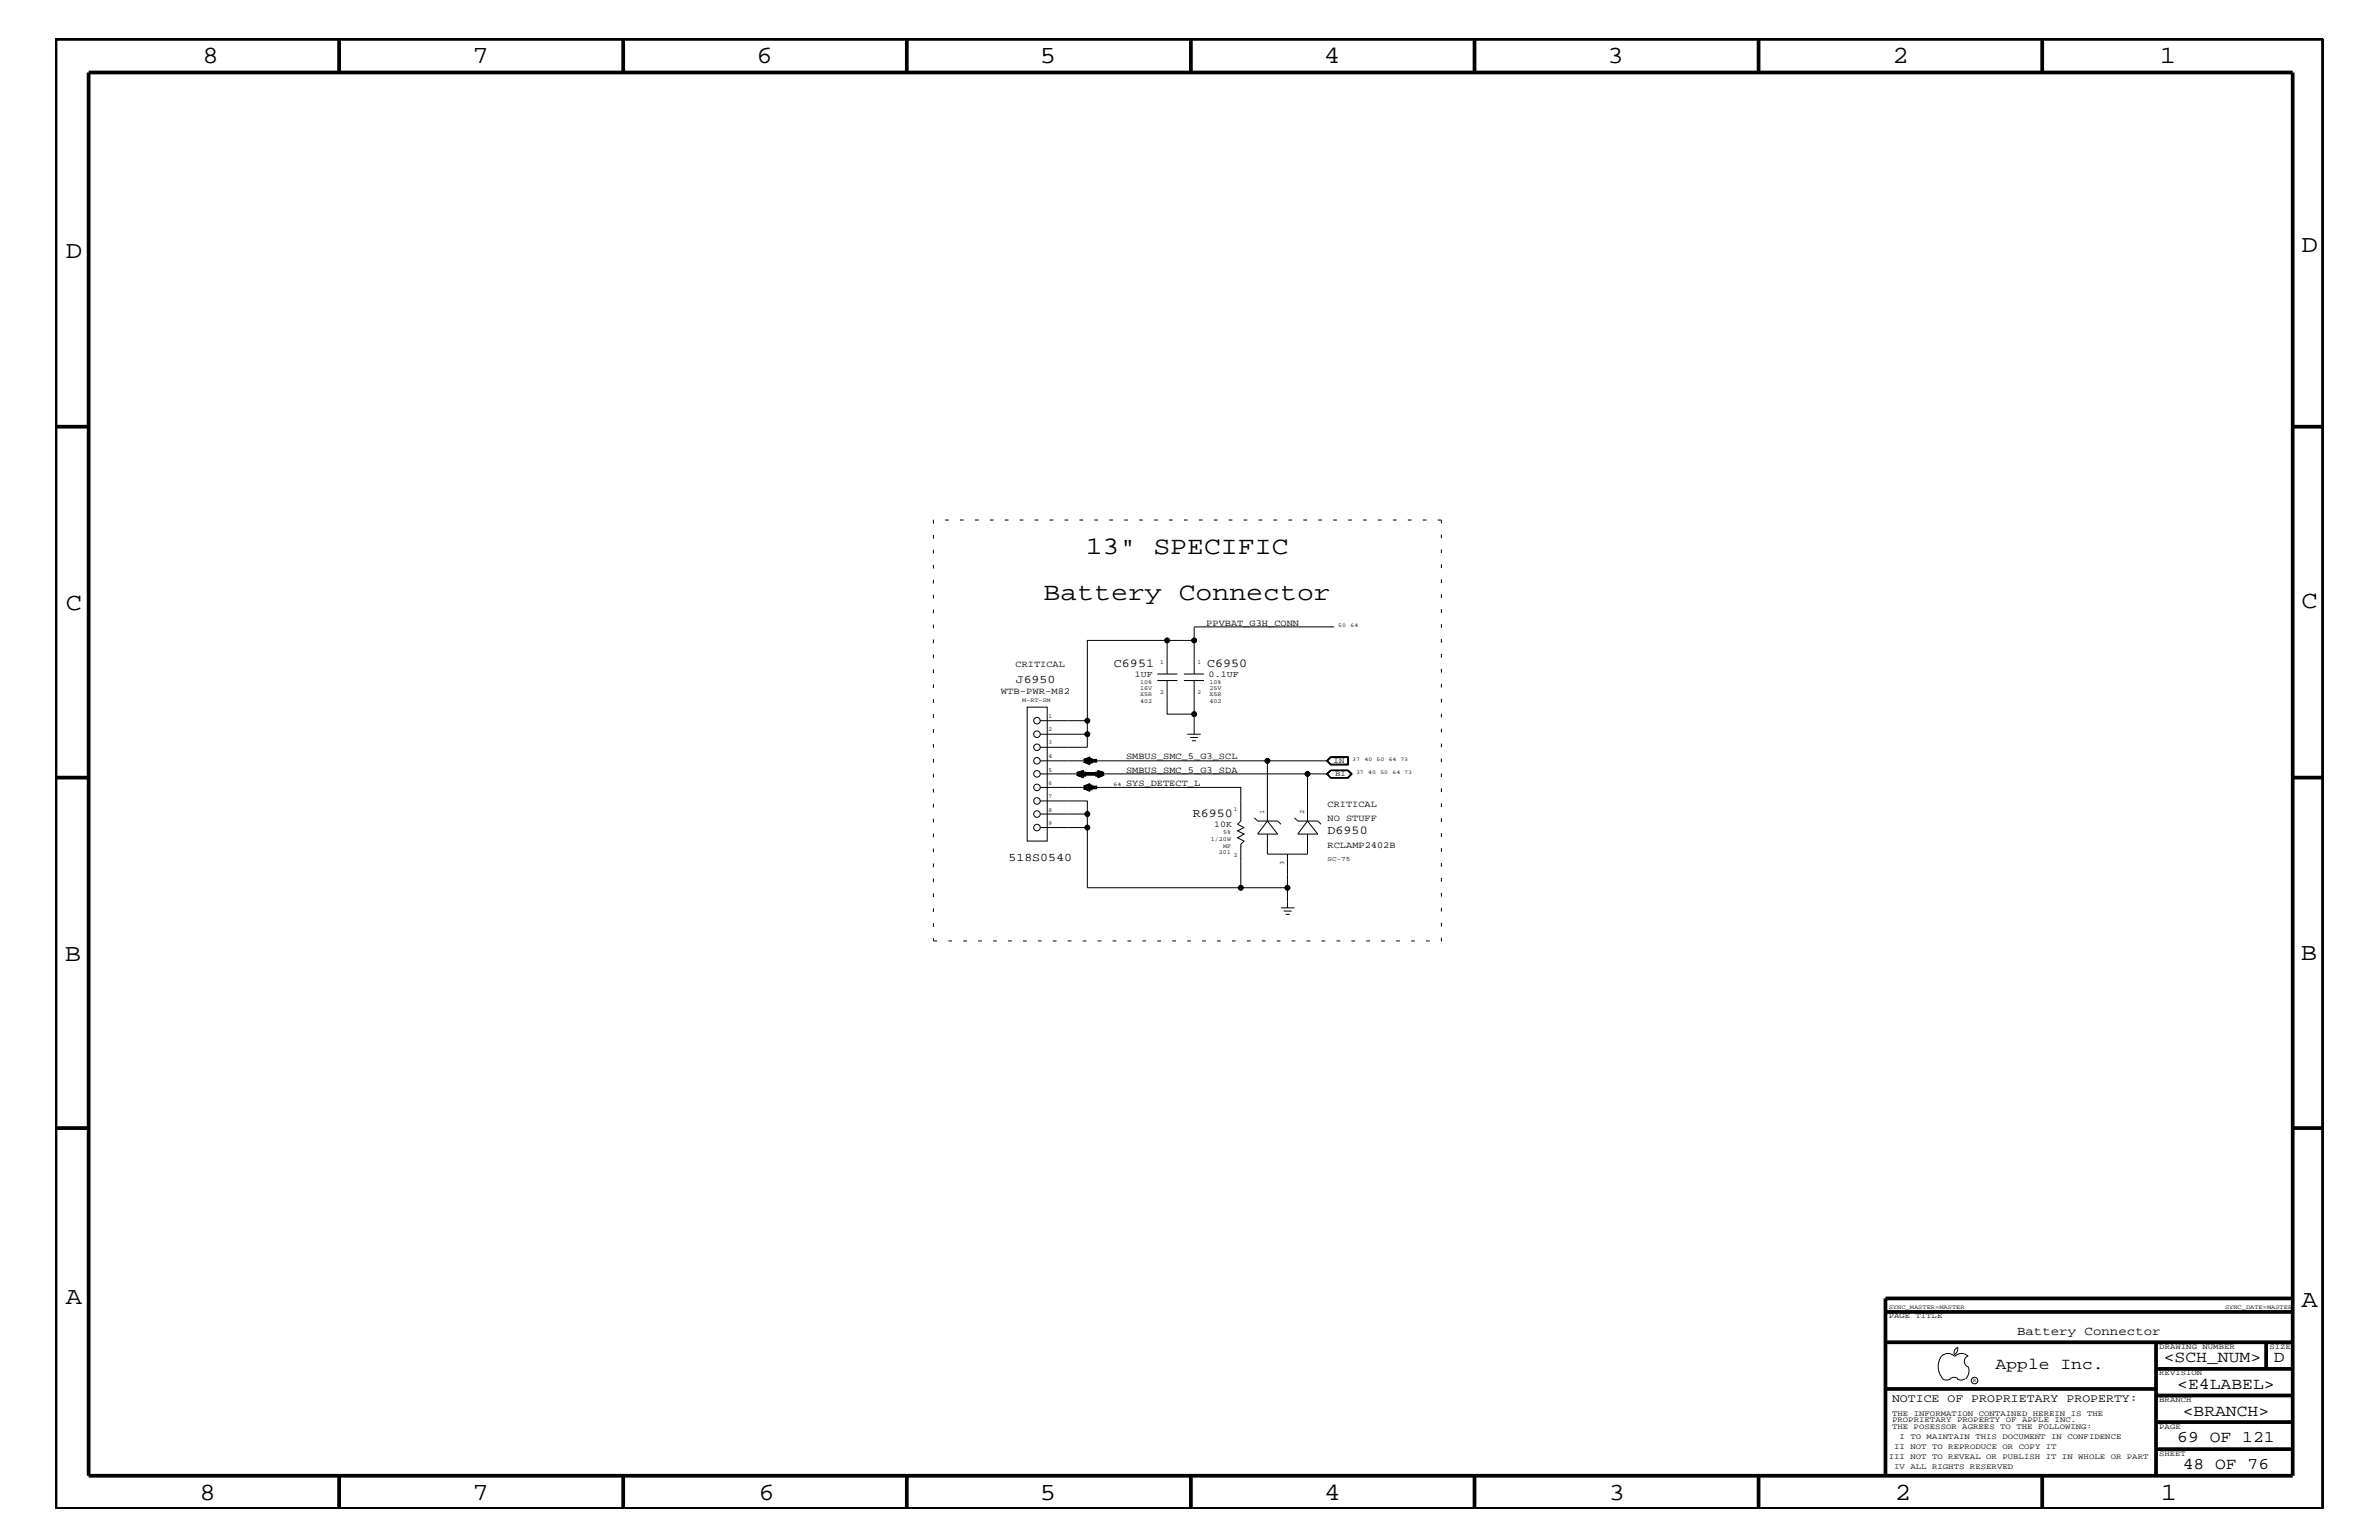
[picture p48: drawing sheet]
<svg xmlns="http://www.w3.org/2000/svg" width="432mm" height="279mm" viewBox="0 0 432 279" stroke-linecap="round" stroke-linejoin="round" font-family="sans-serif">
<defs><g id="words">
<g font-size="4.6">
<text x="197.1" y="100.4">13&quot; SPECIFIC</text>
<text x="189.4" y="108.9">Battery Connector</text>
</g>
<g font-size="4.5">
<text x="36.7" y="11.5">8</text>
<text x="85.8" y="11.5">7</text>
<text x="137.3" y="11.5">6</text>
<text x="188.7" y="11.5">5</text>
<text x="240.3" y="11.5">4</text>
<text x="291.8" y="11.5">3</text>
<text x="343.5" y="11.5">2</text>
<text x="392" y="11.5">1</text>
<text x="11.9" y="46.8">D</text>
<text x="417.7" y="45.7">D</text>
<text x="11.9" y="110.6">C</text>
<text x="417.8" y="110.3">C</text>
<text x="11.8" y="174.3">B</text>
<text x="417.6" y="174.2">B</text>
<text x="11.9" y="236.7">A</text>
<text x="417.8" y="237.1">A</text>
<text x="36.2" y="272.1">8</text>
<text x="85.8" y="272.1">7</text>
<text x="137.7" y="272.1">6</text>
<text x="188.7" y="272.1">5</text>
<text x="240.4" y="272.1">4</text>
<text x="292" y="272.1">3</text>
<text x="343.9" y="272.1">2</text>
<text x="392.2" y="272.1">1</text>
</g>
<g font-size="3">
<text x="362.2" y="248.4">Apple Inc.</text>
<text x="392.7" y="247.1">&lt;SCH_NUM&gt;</text>
<text x="395.2" y="252">&lt;E4LABEL&gt;</text>
<text x="412.7" y="247.1">D</text>
<text x="396.2" y="256.8">&lt;BRANCH&gt;</text>
<text x="395.2" y="261.6">69 OF 121</text>
<text x="396.2" y="266.6">48 OF 76</text>
</g>
<text font-size="2.3" x="366.1" y="242.3">Battery Connector</text>
<g font-size="2.2">
<text x="202.2" y="121">C6951</text>
<text x="219.1" y="121">C6950</text>
<text x="216.5" y="148.2">R6950</text>
<text x="241" y="151.3">D6950</text>
</g>
<g font-size="2.1">
<text x="184.4" y="124">J6950</text>
<text x="183" y="156.2">518S0540</text>
<text x="343.4" y="254.4">NOTICE OF PROPRIETARY PROPERTY:</text>
</g>
<g font-size="1.7">
<text x="218.9" y="113.6">PPVBAT_G3H_CONN</text>
<text x="181.7" y="125.9">WTB-PWR-M82</text>
<text x="184.3" y="121">CRITICAL</text>
<text x="204.4" y="137.8">SMBUS_SMC_5_G3_SCL</text>
<text x="204.4" y="142.6">SYS_DETECT_L</text>
<text x="204.4" y="140.2">SMBUS_SMC_5_G3_SDA</text>
<text x="241" y="149">NO STUFF</text>
<text x="241" y="146.5">CRITICAL</text>
<text x="241" y="153.8">RCLAMP2402B</text>
</g>
<g font-size="1.6">
<text x="206" y="122.9">1UF</text>
<text x="219.4" y="122.9">0.1UF</text>
<text x="220.4" y="150.1">10K</text>
</g>
<g font-size="1.4">
<text x="242.1" y="138.4">IN</text>
<text x="242.3" y="140.8">BI</text>
<text x="342.8" y="239.2">PAGE TITLE</text>
<text x="391.9" y="244.7">DRAWING NUMBER</text>
<text x="411.9" y="244.7">SIZE</text>
<text x="391.9" y="249.5">REVISION</text>
<text x="343.4" y="256.8">THE INFORMATION CONTAINED HEREIN IS THE</text>
<text x="391.9" y="254.4">BRANCH</text>
<text x="343.4" y="259.3">THE POSESSOR AGREES TO THE FOLLOWING:</text>
<text x="343.4" y="258">PROPRIETARY PROPERTY OF APPLE INC.</text>
<text x="343.8" y="262.9">II NOT TO REPRODUCE OR COPY IT</text>
<text x="344.8" y="261.1">I TO MAINTAIN THIS DOCUMENT IN CONFIDENCE</text>
<text x="391.9" y="259.3">PAGE</text>
<text x="342.8" y="264.7">III NOT TO REVEAL OR PUBLISH IT IN WHOLE OR PART</text>
<text x="343.8" y="266.6">IV ALL RIGHTS RESERVED</text>
<text x="391.9" y="264.1">SHEET</text>
</g>
<g font-size="1.2">
<text x="229.4" y="147.7" transform="rotate(-90 229.4 147.7)">1</text>
<text x="236.7" y="147.7" transform="rotate(-90 236.7 147.7)">2</text>
<text x="233.1" y="157" transform="rotate(-90 233.1 157)">3</text>
<text x="241" y="156.2">SC-75</text>
</g>
<g font-size="1.1">
<text x="206.9" y="125.2">16V</text>
<text x="206.9" y="124.1">10%</text>
<text x="210.6" y="125.9">2</text>
<text x="210.6" y="120.4">1</text>
<text x="217.3" y="125.9">2</text>
<text x="217.3" y="120.4">1</text>
<text x="219.5" y="124.1">10%</text>
<text x="219.5" y="125.2">25V</text>
<text x="185.5" y="127.4">M-RT-SM</text>
<text x="190.3" y="130.2">1</text>
<text x="206.9" y="126.4">X5R</text>
<text x="206.9" y="127.6">402</text>
<text x="219.5" y="127.6">402</text>
<text x="219.5" y="126.4">X5R</text>
<text x="190.3" y="137.5">4</text>
<text x="190.3" y="135.1">3</text>
<text x="190.3" y="132.7">2</text>
<text x="190.3" y="142.4">6</text>
<text x="190.3" y="140">5</text>
<text x="190.3" y="149.6">9</text>
<text x="190.3" y="147.3">8</text>
<text x="190.3" y="144.8">7</text>
<text x="223.9" y="147.1">1</text>
<text x="219.8" y="152.6">1/20W</text>
<text x="221.2" y="155">201</text>
<text x="222" y="151.3">5%</text>
<text x="222" y="153.8">MF</text>
<text x="223.9" y="155.6">2</text>
<text x="342.8" y="237.4">SYNC_MASTER=MASTER</text>
<text x="403.9" y="237.4">SYNC_DATE=MASTER</text>
</g>
<g font-size="1">
<text x="242.9" y="113.7">50</text>
<text x="245.1" y="113.7">64</text>
<text x="202.1" y="142.6">64</text>
<text x="245.4" y="138">37</text>
<text x="246.1" y="140.4">37</text>
<text x="247.7" y="138">40</text>
<text x="248.3" y="140.4">40</text>
<text x="249.9" y="138">50</text>
<text x="250.5" y="140.4">50</text>
<text x="252.1" y="138">64 73</text>
<text x="252.7" y="140.4">64 73</text>
<text x="358.1" y="250.7">R</text>
</g>
</g></defs>
<g fill="none" stroke="#000" stroke-width=".18">
<path d="M211.8 116.2h4.9M242.1 113.7h-25.4v8.6M186.4 128.3h3.7v24.3h-3.7zM188.8 133.2h8.6v2.4h-8.6M188.8 138h52.2M188.8 130.8h8.6M210.1 123.5h3.6M210.1 122.3h3.6M211.8 123.5v6.1h4.9M211.8 122.3v-6.1h-14.4v17M214.9 123.5h3.6M214.9 122.3h3.6"/>
<path d="M215.5 133.2h2.4M216 133.8h1.4M216.3 134.4h.8M216.7 123.5v9.7M230 138v11M240.8 138l.8 .7M241 138l.6-.6h3v1.2h-3zM241.5 137.3h3.3v1.5h-3.3l-.7-.8zM241.6 139.8h3l.7 .6-.7 .7h-3M241.6 139.8h3l.6 .6-.6 .7h-3M241.6 137.4l-.7 .6 .7 .7M241.6 137.4l-.8 .6"/>
<path d="M241.6 139.8l-.7 .6 .7 .7M241.6 139.8l-.6 .6 .6 .7M241.6 137.4h3.1v1.3h-3.1M188.8 142.9h36.4v6.1l-.6 .5 1.2 .6-1.2 .6 1.2 .6-1.2 .7 1.2 .6-.6 .6v7.9M188.8 145.3h8.6v2.4h-8.6M188.8 140.4h52.2M188.8 150.1h8.6M197.4 147.7v13.4h36.3M227.7 148.4l.6 .6h3.6l.6 .5M230 151.3v3.7h7.3v-3.7M230 149l1.9 2.3h-3.6zM233.7 155v9.7"/>
<path d="M234.9 148.4l.6 .6h3.7l.6 .5M237.3 149l1.9 2.3h-3.7zM237.3 140.4v8.6M240.8 140.4l.7-.7h3.2l.7 .7-.7 .8h-3.2zM240.8 140.4l.8-.7h3.1l.7 .7-.7 .8h-3.1zM232.5 164.7h2.4M233 165.3h1.4M233.3 165.9h.8M352.3 246.1a1.72 1.72 0 0 1 2.5 0 1.69 1.69 0 0 1 2.4 0M352.4 246a3.2 3.2 0 0 0 .4 4.3l.8 .1 .4-.2M354 250.2l.7-.3 .7 .3M355.2 250.2l.7 .2 .7-.2"/>
<path d="M355.3 244.4v.3a1.18 1.18 0 0 1-.6 1.1M355.4 244.4a.99 .99 0 0 0-.6 1.4M357.2 246a1.04 1.04 0 0 0-.7 1 1.04 1.04 0 0 0 .7 1M357.3 248l.1 .7a2.11 2.11 0 0 1-.6 1.5"/>
<circle cx="211.8" cy="116.2" r=".42"/>
<circle cx="216.7" cy="116.2" r=".42"/>
<circle cx="188.2" cy="130.8" r=".59"/>
<circle cx="188.2" cy="133.2" r=".59"/>
<circle cx="188.2" cy="138" r=".59"/>
<circle cx="188.2" cy="135.6" r=".59"/>
<circle cx="197.4" cy="130.8" r=".42"/>
<circle cx="197.4" cy="133.2" r=".42"/>
<circle cx="216.7" cy="129.6" r=".42"/>
<circle cx="230" cy="138" r=".42"/>
<circle cx="188.2" cy="142.9" r=".59"/>
<circle cx="188.2" cy="140.4" r=".59"/>
<circle cx="188.2" cy="145.3" r=".59"/>
<circle cx="188.2" cy="150.1" r=".59"/>
<circle cx="188.2" cy="147.7" r=".59"/>
<circle cx="197.4" cy="147.7" r=".42"/>
<circle cx="197.4" cy="150.1" r=".42"/>
<circle cx="237.3" cy="140.4" r=".42"/>
<circle cx="225.2" cy="161.1" r=".42"/>
<circle cx="233.7" cy="161.1" r=".42"/>
<circle cx="358.4" cy="250.5" r=".59"/>
</g>
<g fill="none" stroke="#000" stroke-width=".68" stroke-linecap="butt">
<path d="M10.1 7.1h411.5v266.7h-411.5zM16.1 13.2h400v254.5h-400zM61.6 7.1v6.1M113.1 7.1v6.1M164.6 7.1v6.1M216.2 7.1v6.1M267.6 7.1v6.1M319.2 7.1v6.1M370.7 7.1v6.1M10.1 77.4h6M416.1 77.4h5.5M196.8 138l1.2-.5v1z"/>
<path d="M196.8 138h2.3M196.8 138l1.2 .1M196.8 138l1.2 .4M196.8 138l1.2 .3M198 137.7l-1.2 .3M198 137.9l-1.2 .1M198 137.8l-1.2 .2M199.1 140l1.2 .4-1.2 .5zM10.1 141.1h6M195.5 140.4h4.8M195.5 140.4l1.3 .2M195.5 140.4l1.3-.4v.9z"/>
<path d="M195.5 140.4l1.3 .3M195.5 140.4l1.3 .4M196.8 142.9h2.3M196.8 142.9l1.2-.5v1zM196.8 142.9l1.2 .1M196.8 142.9l1.2 .3M196.8 142.9l1.2 .2M196.8 140.3l-1.3 .1M196.8 140.2l-1.3 .2M196.8 140.1l-1.3 .3M198 142.5l-1.2 .4M198 142.8l-1.2 .1"/>
<path d="M198 142.6l-1.2 .3M199.1 140.3l1.2 .1M199.1 140.1l1.2 .3M199.1 140.2l1.2 .2M200.3 140.4l-1.2 .2M200.3 140.4l-1.2 .3M200.3 140.4l-1.2 .4M416.1 141.1h5.5M10.1 204.7h6M416.1 204.7h5.5M342.2 238h73.9M416.1 235.6h-73.9v32.1"/>
<path d="M342.2 243.5h73.9M342.2 252h49.1M391.3 258h24.8M391.3 253.2h24.8M391.3 248.4h24.8M391.3 243.5v24.2M411.3 243.5v4.9M61.6 267.7v6.1M113.1 267.7v6.1M164.6 267.7v6.1M216.2 268v5.8M267.6 267.7v6.1"/>
<path d="M319.2 267.7v6.1M370.7 267.7v6.1M391.3 262.9h24.8"/>
</g>
<path d="M169.4 94.3v76.4M261.6 94.3h-92.2M169.4 170.7h92.2v-76.4" fill="none" stroke="#000" stroke-width=".18" stroke-dasharray=".7 2" stroke-linecap="butt"/>
<g fill="#000">
<circle cx="211.8" cy="116.2" r=".42"/>
<circle cx="216.7" cy="116.2" r=".42"/>
<circle cx="197.4" cy="130.8" r=".42"/>
<circle cx="197.4" cy="133.2" r=".42"/>
<circle cx="216.7" cy="129.6" r=".42"/>
<circle cx="230" cy="138" r=".42"/>
<circle cx="197.4" cy="147.7" r=".42"/>
<circle cx="197.4" cy="150.1" r=".42"/>
<circle cx="237.3" cy="140.4" r=".42"/>
<circle cx="225.2" cy="161.1" r=".42"/>
<circle cx="233.7" cy="161.1" r=".42"/>
</g>
<use href="#words"/>
</svg>
